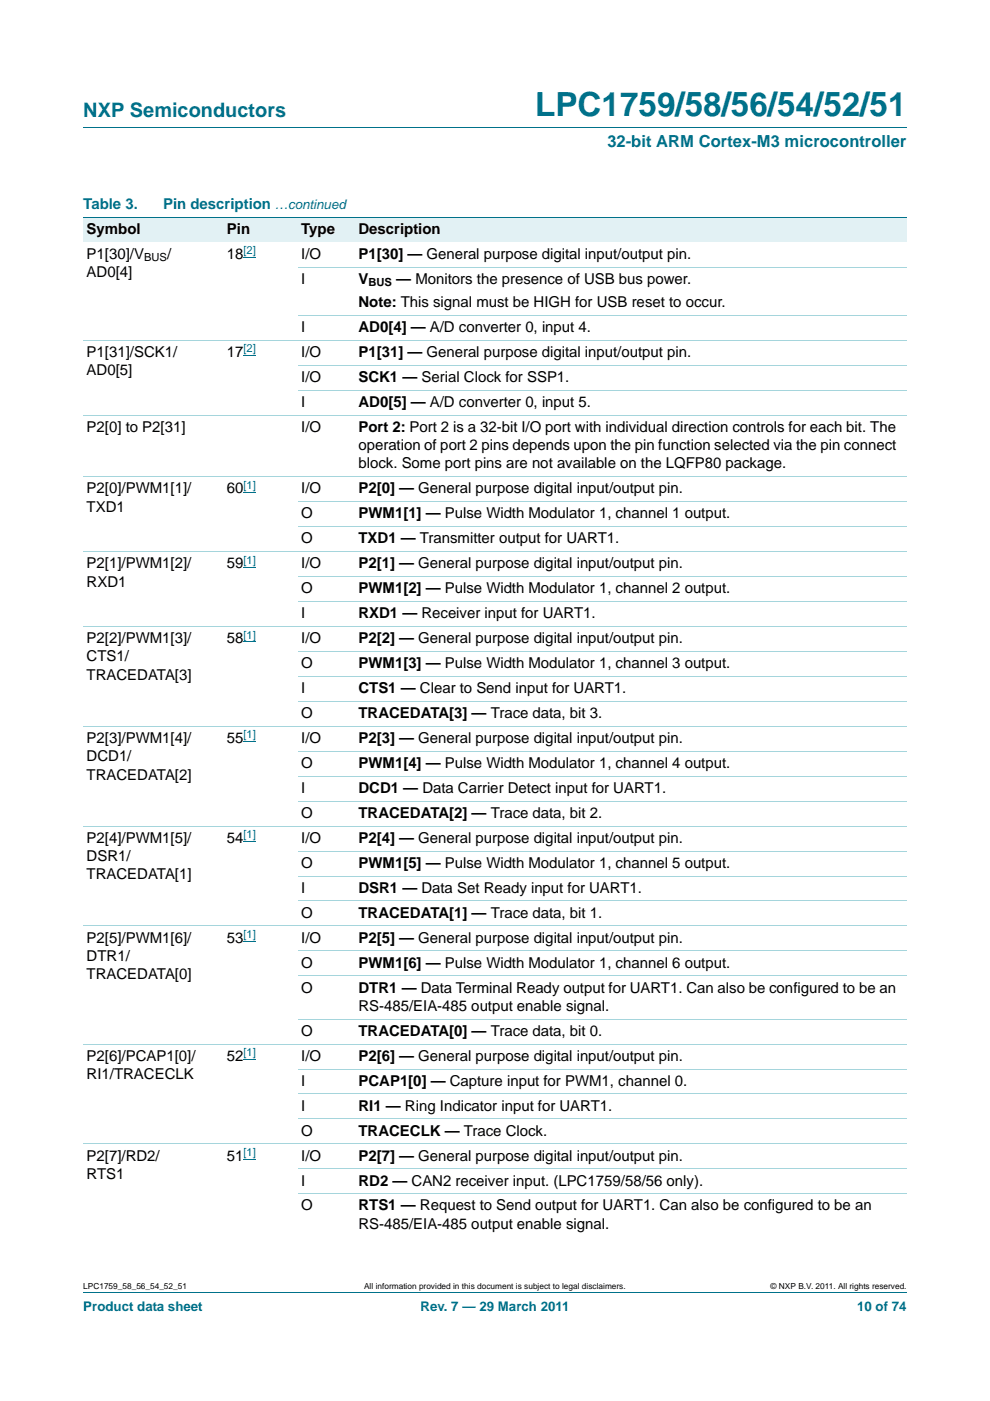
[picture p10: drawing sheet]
<svg xmlns="http://www.w3.org/2000/svg" width="210mm" height="297mm" viewBox="0 0 210 297" stroke-linecap="round" stroke-linejoin="round" font-family="sans-serif">
<defs><g id="words">
<text font-size="7" fill="#00718a" x="113.5" y="24.6">LPC1759/58/56/54/52/51</text>
<text font-size="4.2" fill="#00718a" x="17.7" y="24.9">NXP Semiconductors</text>
<text font-size="3.5" fill="#00718a" x="128.8" y="31.1">32-bit ARM Cortex-M3 microcontroller</text>
<g font-size="3.2" fill="#00718a">
<text x="17.7" y="44.3">Table 3.</text>
<text x="34.6" y="44.3">Pin description</text>
</g>
<g font-size="3.2">
<text x="18.4" y="49.6">Symbol</text>
<text x="48.1" y="49.6">Pin</text>
<text x="63.9" y="49.6">Type</text>
<text x="76" y="49.6">Description</text>
<text x="18.4" y="54.8">P1[30]/V</text>
<text x="18.4" y="58.7">AD0[4]</text>
<text x="35.4" y="54.8">/</text>
<text x="48.1" y="54.8">18</text>
<text x="63.9" y="54.8">I/O</text>
<text x="76" y="54.8">P1[30] — General purpose digital input/output pin.</text>
<text x="63.9" y="60.1">I</text>
<text x="76" y="65.1">Note: This signal must be HIGH for USB reset to occur.</text>
<text x="76" y="60.1">V</text>
<text x="84.1" y="60.1">— Monitors the presence of USB bus power.</text>
<text x="63.9" y="70.4">I</text>
<text x="76" y="70.4">AD0[4] — A/D converter 0, input 4.</text>
<text x="18.4" y="75.7">P1[31]/SCK1/</text>
<text x="48.1" y="75.7">17</text>
<text x="63.9" y="75.7">I/O</text>
<text x="76" y="75.7">P1[31] — General purpose digital input/output pin.</text>
<text x="18.4" y="79.5">AD0[5]</text>
<text x="63.9" y="81">I/O</text>
<text x="76" y="81">SCK1 — Serial Clock for SSP1.</text>
<text x="63.9" y="86.3">I</text>
<text x="76" y="86.3">AD0[5] — A/D converter 0, input 5.</text>
<text x="18.4" y="91.5">P2[0] to P2[31]</text>
<text x="63.9" y="91.5">I/O</text>
<text x="76" y="91.5">Port 2: Port 2 is a 32-bit I/O port with individual direction controls for each bit. The</text>
<text x="76" y="95.4">operation of port 2 pins depends upon the pin function selected via the pin connect</text>
<text x="76" y="99.3">block. Some port pins are not available on the LQFP80 package.</text>
<text x="18.4" y="104.6">P2[0]/PWM1[1]/</text>
<text x="48.1" y="104.6">60</text>
<text x="63.9" y="104.6">I/O</text>
<text x="76" y="104.6">P2[0] — General purpose digital input/output pin.</text>
<text x="18.4" y="108.5">TXD1</text>
<text x="63.9" y="109.9">O</text>
<text x="76" y="109.9">PWM1[1] — Pulse Width Modulator 1, channel 1 output.</text>
<text x="63.9" y="115.2">O</text>
<text x="76" y="115.2">TXD1 — Transmitter output for UART1.</text>
<text x="18.4" y="120.5">P2[1]/PWM1[2]/</text>
<text x="18.4" y="124.4">RXD1</text>
<text x="48.1" y="120.5">59</text>
<text x="63.9" y="120.5">I/O</text>
<text x="63.9" y="125.8">O</text>
<text x="76" y="125.8">PWM1[2] — Pulse Width Modulator 1, channel 2 output.</text>
<text x="76" y="120.5">P2[1] — General purpose digital input/output pin.</text>
<text x="63.9" y="131">I</text>
<text x="76" y="131">RXD1 — Receiver input for UART1.</text>
<text x="18.4" y="136.3">P2[2]/PWM1[3]/</text>
<text x="48.1" y="136.3">58</text>
<text x="63.9" y="136.3">I/O</text>
<text x="76" y="136.3">P2[2] — General purpose digital input/output pin.</text>
<text x="18.4" y="140.2">CTS1/</text>
<text x="63.9" y="141.6">O</text>
<text x="76" y="141.6">PWM1[3] — Pulse Width Modulator 1, channel 3 output.</text>
<text x="18.4" y="144.1">TRACEDATA[3]</text>
<text x="63.9" y="146.9">I</text>
<text x="76" y="146.9">CTS1 — Clear to Send input for UART1.</text>
<text x="63.9" y="152.2">O</text>
<text x="76" y="152.2">TRACEDATA[3] — Trace data, bit 3.</text>
<text x="18.4" y="157.5">P2[3]/PWM1[4]/</text>
<text x="18.4" y="161.4">DCD1/</text>
<text x="48.1" y="157.5">55</text>
<text x="63.9" y="157.5">I/O</text>
<text x="76" y="157.5">P2[3] — General purpose digital input/output pin.</text>
<text x="18.4" y="165.3">TRACEDATA[2]</text>
<text x="63.9" y="162.8">O</text>
<text x="76" y="162.8">PWM1[4] — Pulse Width Modulator 1, channel 4 output.</text>
<text x="63.9" y="173.4">O</text>
<text x="63.9" y="168.1">I</text>
<text x="76" y="173.4">TRACEDATA[2] — Trace data, bit 2.</text>
<text x="76" y="168.1">DCD1 — Data Carrier Detect input for UART1.</text>
<text x="18.4" y="178.7">P2[4]/PWM1[5]/</text>
<text x="48.1" y="178.7">54</text>
<text x="63.9" y="178.7">I/O</text>
<text x="76" y="178.7">P2[4] — General purpose digital input/output pin.</text>
<text x="18.4" y="182.6">DSR1/</text>
<text x="63.9" y="184">O</text>
<text x="76" y="184">PWM1[5] — Pulse Width Modulator 1, channel 5 output.</text>
<text x="18.4" y="186.4">TRACEDATA[1]</text>
<text x="63.9" y="189.3">I</text>
<text x="76" y="189.3">DSR1 — Data Set Ready input for UART1.</text>
<text x="63.9" y="194.6">O</text>
<text x="76" y="194.6">TRACEDATA[1] — Trace data, bit 1.</text>
<text x="18.4" y="199.9">P2[5]/PWM1[6]/</text>
<text x="18.4" y="203.7">DTR1/</text>
<text x="48.1" y="199.9">53</text>
<text x="63.9" y="199.9">I/O</text>
<text x="76" y="199.9">P2[5] — General purpose digital input/output pin.</text>
<text x="18.4" y="207.6">TRACEDATA[0]</text>
<text x="63.9" y="205.1">O</text>
<text x="76" y="205.1">PWM1[6] — Pulse Width Modulator 1, channel 6 output.</text>
<text x="63.9" y="210.4">O</text>
<text x="76" y="214.3">RS-485/EIA-485 output enable signal.</text>
<text x="76" y="210.4">DTR1 — Data Terminal Ready output for UART1. Can also be configured to be an</text>
<text x="63.9" y="219.6">O</text>
<text x="76" y="219.6">TRACEDATA[0] — Trace data, bit 0.</text>
<text x="18.4" y="224.9">P2[6]/PCAP1[0]/</text>
<text x="48.1" y="224.9">52</text>
<text x="63.9" y="224.9">I/O</text>
<text x="76" y="224.9">P2[6] — General purpose digital input/output pin.</text>
<text x="18.4" y="228.8">RI1/TRACECLK</text>
<text x="63.9" y="230.2">I</text>
<text x="76" y="230.2">PCAP1[0] — Capture input for PWM1, channel 0.</text>
<text x="63.9" y="235.5">I</text>
<text x="76" y="235.5">RI1 — Ring Indicator input for UART1.</text>
<text x="63.9" y="240.8">O</text>
<text x="76" y="240.8">TRACECLK — Trace Clock.</text>
<text x="18.4" y="246.1">P2[7]/RD2/</text>
<text x="18.4" y="249.9">RTS1</text>
<text x="48.1" y="246.1">51</text>
<text x="63.9" y="246.1">I/O</text>
<text x="63.9" y="251.4">I</text>
<text x="76" y="251.4">RD2 — CAN2 receiver input. (LPC1759/58/56 only).</text>
<text x="76" y="246.1">P2[7] — General purpose digital input/output pin.</text>
<text x="63.9" y="256.6">O</text>
<text x="76" y="256.6">RTS1 — Request to Send output for UART1. Can also be configured to be an</text>
<text x="76" y="260.5">RS-485/EIA-485 output enable signal.</text>
</g>
<g font-size="2.8" fill="#00718a">
<text x="58.3" y="44.3">…continued</text>
<text x="17.7" y="277.9">Product data sheet</text>
<text x="89.2" y="277.9">Rev. 7 — 29 March 2011</text>
<text x="181.8" y="277.9">10 of 74</text>
</g>
<g font-size="2.4" fill="#00f">
<text x="51.6" y="53.9">[2]</text>
<text x="51.6" y="74.7">[2]</text>
<text x="51.6" y="103.6">[1]</text>
<text x="51.6" y="119.5">[1]</text>
<text x="51.6" y="135.4">[1]</text>
<text x="51.6" y="156.6">[1]</text>
<text x="51.6" y="177.7">[1]</text>
<text x="51.6" y="198.9">[1]</text>
<text x="51.6" y="223.9">[1]</text>
<text x="51.6" y="245.1">[1]</text>
</g>
<g font-size="2.4">
<text x="30.5" y="55.4">BUS</text>
<text x="78.1" y="60.7">BUS</text>
</g>
<g font-size="1.8">
<text x="17.7" y="273.3">LPC1759_58_56_54_52_51</text>
<text x="77.2" y="273.3">All information provided in this document is subject to legal disclaimers.</text>
<text x="163.4" y="273.3">© NXP B.V. 2011. All rights reserved.</text>
</g>
</g></defs>
<path d="M17.7 27h174.6M17.7 273.9h174.6" fill="none" stroke="#00718a" stroke-width=".21"/>
<path d="M51.6 54.6h2.7M51.6 75.4h2.7M51.6 104.4h2.7M51.6 120.2h2.7M51.6 136.1h2.7M51.6 157.3h2.7M51.6 178.4h2.7M51.6 199.6h2.7M51.6 224.6h2.7M51.6 245.8h2.7" fill="none" stroke="#00f" stroke-width=".21"/>
<g fill="#e2f1f4">
<path d="M17.7 46h29.7v5.3h-29.7z"/>
<path d="M47.4 46h15.8v5.3h-15.8z"/>
<path d="M63.2 46h12.1v5.3h-12.1z"/>
<path d="M75.3 46h117v5.3h-117z"/>
</g>
<path d="M17.7 46h174.6" fill="none" stroke="#00718a" stroke-width=".21"/>
<g fill="none" stroke="#a5d5dc" stroke-width=".21">
<path d="M63.2 56.6h129.1M17.7 72.1h174.6M63.2 66.8h129.1M63.2 77.4h129.1M17.7 88h174.6M63.2 82.7h129.1M17.7 101.1h174.6M17.7 116.9h174.6M63.2 106.4h129.1M63.2 111.7h129.1M17.7 132.8h174.6M63.2 122.2h129.1"/>
<path d="M63.2 127.5h129.1M63.2 138.1h129.1M17.7 154h174.6M63.2 143.4h129.1M63.2 148.7h129.1M63.2 159.3h129.1M17.7 175.2h174.6M63.2 164.6h129.1M63.2 169.9h129.1M17.7 196.3h174.6M63.2 180.4h129.1M63.2 185.7h129.1"/>
<path d="M63.2 191h129.1M63.2 201.6h129.1M63.2 206.9h129.1M63.2 216.1h129.1M17.7 221.4h174.6M63.2 226.7h129.1M63.2 231.9h129.1M63.2 237.2h129.1M17.7 242.5h174.6M63.2 247.8h129.1M63.2 253.1h129.1"/>
</g>
<use href="#words"/>
</svg>
